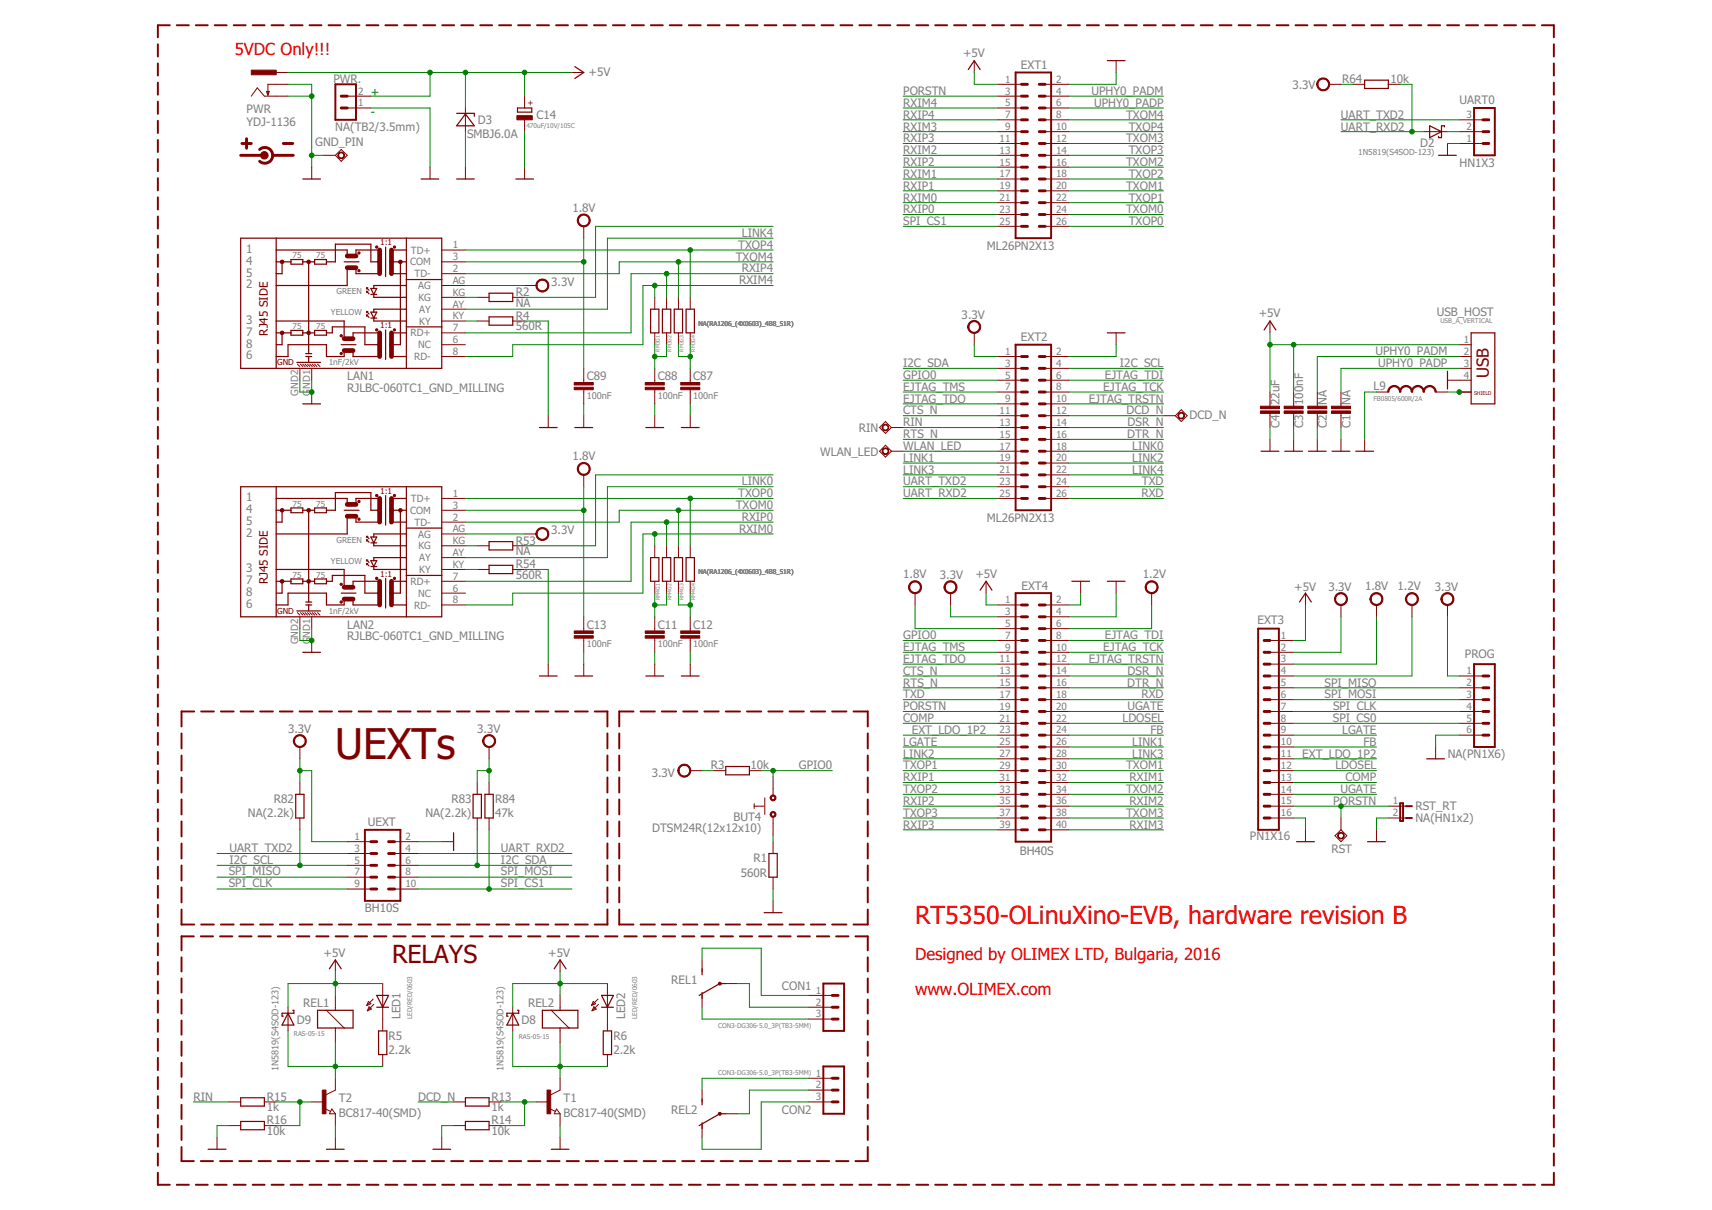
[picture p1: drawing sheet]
<svg xmlns="http://www.w3.org/2000/svg" width="297mm" height="210mm" viewBox="0 0 297 210" stroke-linecap="round" stroke-linejoin="round" font-family="sans-serif">
<defs><g id="words">
<text font-size="7.4" fill="#800000" x="58.2" y="131.6">UEXTs</text>
<text font-size="4.3" fill="#f00" x="158.8" y="160.4">RT5350-OLinuXino-EVB, hardware revision B</text>
<text font-size="4.3" fill="#800000" x="68" y="167">RELAYS</text>
<g font-size="2.9" fill="#f00">
<text x="40.7" y="9.5">5VDC Only!!!</text>
<text x="158.8" y="166.5">Designed by OLIMEX LTD, Bulgaria, 2016</text>
<text x="158.8" y="172.7">www.OLIMEX.com</text>
</g>
<text font-size="2.9" fill="#800000" x="258.3" y="65.5" transform="rotate(-90 258.3 65.5)">USB</text>
<g font-size="2" fill="#808080">
<text x="167.1" y="9.9">+5V</text>
<text x="177.1" y="12">EXT1</text>
<text x="57.8" y="14.4">PWR.</text>
<text x="102.1" y="13.2">+5V</text>
<text x="156.7" y="16.5">PORSTN</text>
<text x="189.4" y="16.5">UPHY0_PADM</text>
<text x="224.2" y="15.4">3.3V</text>
<text x="232.9" y="14.4">R64</text>
<text x="241.3" y="14.4">10k</text>
<text x="42.8" y="21.8">YDJ-1136</text>
<text x="42.8" y="19.6">PWR</text>
<text x="58.2" y="22.6">NA(TB2/3.5mm)</text>
<text x="82.9" y="21.5">D3</text>
<text x="93.1" y="20.6">C14</text>
<text x="156.7" y="20.6">RXIP4</text>
<text x="156.7" y="18.5">RXIM4</text>
<text x="156.7" y="22.6">RXIM3</text>
<text x="189.8" y="18.5">UPHY0_PADP</text>
<text x="195.4" y="20.6">TXOM4</text>
<text x="195.8" y="22.6">TXOP4</text>
<text x="232.7" y="22.6">UART_RXD2</text>
<text x="232.7" y="20.6">UART_TXD2</text>
<text x="253.2" y="18.1">UART0</text>
<text x="54.7" y="25.3">GND_PIN</text>
<text x="81" y="24">SMBJ6.0A</text>
<text x="156.7" y="24.7">RXIP3</text>
<text x="156.7" y="28.8">RXIP2</text>
<text x="156.7" y="26.7">RXIM2</text>
<text x="195.4" y="24.7">TXOM3</text>
<text x="195.4" y="28.8">TXOM2</text>
<text x="195.8" y="26.7">TXOP3</text>
<text x="246.4" y="25.5">D2</text>
<text x="253.2" y="29">HN1X3</text>
<text x="156.7" y="35">RXIM0</text>
<text x="156.7" y="30.9">RXIM1</text>
<text x="156.7" y="32.9">RXIP1</text>
<text x="195.4" y="32.9">TXOM1</text>
<text x="195.8" y="30.9">TXOP2</text>
<text x="195.8" y="35">TXOP1</text>
<text x="99.3" y="36.7">1.8V</text>
<text x="128.7" y="41.1">LINK4</text>
<text x="156.7" y="37">RXIP0</text>
<text x="156.7" y="39.1">SPI_CS1</text>
<text x="195.4" y="37">TXOM0</text>
<text x="195.8" y="39.1">TXOP0</text>
<text x="42.7" y="43.9">1</text>
<text x="42.7" y="45.9">4</text>
<text x="42.7" y="48">5</text>
<text x="127.7" y="45.2">TXOM4</text>
<text x="128.1" y="43.2">TXOP4</text>
<text x="128.7" y="47.3">RXIP4</text>
<text x="171.2" y="43.4">ML26PN2X13</text>
<text x="42.7" y="50">2</text>
<text x="89.5" y="53.2">NA</text>
<text x="89.5" y="51.4">R2</text>
<text x="95.6" y="49.5">3.3V</text>
<text x="128.2" y="49.3">RXIM4</text>
<text x="42.7" y="56.2">3</text>
<text x="42.7" y="58.3">7</text>
<text x="89.5" y="57.3">560R</text>
<text x="89.5" y="55.5">R4</text>
<text x="166.9" y="55.3">3.3V</text>
<text x="177.1" y="59.2">EXT2</text>
<text x="218.4" y="55.1">+5V</text>
<text x="249.3" y="54.9">USB_HOST</text>
<text x="42.7" y="60.3">8</text>
<text x="42.7" y="62.4">6</text>
<text x="60.2" y="65.9">LAN1</text>
<text x="101.8" y="65.9">C89</text>
<text x="114.1" y="65.9">C88</text>
<text x="120.3" y="65.9">C87</text>
<text x="156.7" y="63.7">I2C_SDA</text>
<text x="156.7" y="65.7">GPIO0</text>
<text x="191.7" y="65.7">EJTAG_TDI</text>
<text x="194.3" y="63.7">I2C_SCL</text>
<text x="238.6" y="61.6">UPHY0_PADM</text>
<text x="239.1" y="63.7">UPHY0_PADP</text>
<text x="60.2" y="68">RJLBC-060TC1_GND_MILLING</text>
<text x="156.7" y="67.8">EJTAG_TMS</text>
<text x="156.7" y="69.8">EJTAG_TDO</text>
<text x="156.7" y="71.9">CTS_N</text>
<text x="188.9" y="69.8">EJTAG_TRSTN</text>
<text x="191.4" y="67.8">EJTAG_TCK</text>
<text x="195.4" y="71.9">DCD_N</text>
<text x="222" y="70.3" transform="rotate(-90 222 70.3)">22uF</text>
<text x="226.1" y="70.3" transform="rotate(-90 226.1 70.3)">100nF</text>
<text x="230.2" y="70.3" transform="rotate(-90 230.2 70.3)">NA</text>
<text x="234.3" y="70.3" transform="rotate(-90 234.3 70.3)">NA</text>
<text x="238.3" y="67.7">L9</text>
<text x="149" y="75">RIN</text>
<text x="156.7" y="76">RTS_N</text>
<text x="156.7" y="74">RIN</text>
<text x="195.6" y="76">DTR_N</text>
<text x="195.6" y="74">DSR_N</text>
<text x="206.4" y="72.7">DCD_N</text>
<text x="222" y="74.2" transform="rotate(-90 222 74.2)">C4</text>
<text x="226.1" y="74.2" transform="rotate(-90 226.1 74.2)">C3</text>
<text x="230.2" y="74.2" transform="rotate(-90 230.2 74.2)">C2</text>
<text x="234.3" y="74.2" transform="rotate(-90 234.3 74.2)">C1</text>
<text x="99.3" y="79.8">1.8V</text>
<text x="142.3" y="79.1">WLAN_LED</text>
<text x="156.7" y="82.2">LINK3</text>
<text x="156.7" y="80.1">LINK1</text>
<text x="156.7" y="78.1">WLAN_LED</text>
<text x="196.5" y="82.2">LINK4</text>
<text x="196.5" y="80.1">LINK2</text>
<text x="196.5" y="78.1">LINK0</text>
<text x="42.7" y="87">1</text>
<text x="42.7" y="89">4</text>
<text x="127.7" y="88.3">TXOM0</text>
<text x="128.1" y="86.3">TXOP0</text>
<text x="128.7" y="84.2">LINK0</text>
<text x="156.7" y="86.3">UART_RXD2</text>
<text x="156.7" y="84.2">UART_TXD2</text>
<text x="198" y="86.3">RXD</text>
<text x="198.1" y="84.2">TXD</text>
<text x="42.7" y="91.1">5</text>
<text x="42.7" y="93.1">2</text>
<text x="89.5" y="94.5">R53</text>
<text x="95.6" y="92.6">3.3V</text>
<text x="128.2" y="92.4">RXIM0</text>
<text x="128.7" y="90.4">RXIP0</text>
<text x="171.2" y="90.6">ML26PN2X13</text>
<text x="42.7" y="99.3">3</text>
<text x="42.7" y="101.4">7</text>
<text x="89.5" y="96.3">NA</text>
<text x="89.5" y="100.4">560R</text>
<text x="89.5" y="98.6">R54</text>
<text x="156.7" y="100.3">1.8V</text>
<text x="163.1" y="100.4">3.3V</text>
<text x="169.2" y="100.2">+5V</text>
<text x="198.3" y="100.3">1.2V</text>
<text x="42.7" y="103.4">8</text>
<text x="42.7" y="105.5">6</text>
<text x="177.2" y="102.4">EXT4</text>
<text x="224.6" y="102.5">+5V</text>
<text x="230.5" y="102.5">3.3V</text>
<text x="236.9" y="102.4">1.8V</text>
<text x="242.5" y="102.4">1.2V</text>
<text x="249" y="102.5">3.3V</text>
<text x="60.2" y="111.1">RJLBC-060TC1_GND_MILLING</text>
<text x="60.2" y="109.1">LAN2</text>
<text x="101.8" y="109.1">C13</text>
<text x="114.1" y="109.1">C11</text>
<text x="120.3" y="109.1">C12</text>
<text x="156.7" y="113">EJTAG_TMS</text>
<text x="156.7" y="110.9">GPIO0</text>
<text x="191.4" y="113">EJTAG_TCK</text>
<text x="191.7" y="110.9">EJTAG_TDI</text>
<text x="218.2" y="108.2">EXT3</text>
<text x="156.7" y="115">EJTAG_TDO</text>
<text x="156.7" y="119.1">RTS_N</text>
<text x="156.7" y="117.1">CTS_N</text>
<text x="188.9" y="115">EJTAG_TRSTN</text>
<text x="195.6" y="119.1">DTR_N</text>
<text x="195.6" y="117.1">DSR_N</text>
<text x="229.8" y="119.1">SPI_MISO</text>
<text x="254.2" y="114.2">PROG</text>
<text x="156.7" y="121.2">TXD</text>
<text x="156.7" y="123.2">PORSTN</text>
<text x="156.7" y="125.3">COMP</text>
<text x="194.8" y="125.3">LDOSEL</text>
<text x="195.6" y="123.2">UGATE</text>
<text x="198" y="121.2">RXD</text>
<text x="229.8" y="121.2">SPI_MOSI</text>
<text x="231.3" y="125.3">SPI_CS0</text>
<text x="231.3" y="123.2">SPI_CLK</text>
<text x="50" y="127.2">3.3V</text>
<text x="82.8" y="127.2">3.3V</text>
<text x="156.7" y="131.4">LINK2</text>
<text x="156.7" y="129.4">LGATE</text>
<text x="158.2" y="127.3">EXT_LDO_1P2</text>
<text x="196.5" y="131.4">LINK3</text>
<text x="196.5" y="129.4">LINK1</text>
<text x="199.6" y="127.3">FB</text>
<text x="225.9" y="131.4">EXT_LDO_1P2</text>
<text x="232.9" y="127.3">LGATE</text>
<text x="236.6" y="129.4">FB</text>
<text x="251.2" y="131.4">NA(PN1X6)</text>
<text x="113.1" y="134.8">3.3V</text>
<text x="123.3" y="133.5">R3</text>
<text x="130.2" y="133.5">10k</text>
<text x="138.6" y="133.5">GPIO0</text>
<text x="156.7" y="137.6">TXOP2</text>
<text x="156.7" y="135.5">RXIP1</text>
<text x="156.7" y="133.5">TXOP1</text>
<text x="195.4" y="137.6">TXOM2</text>
<text x="195.4" y="133.5">TXOM1</text>
<text x="196" y="135.5">RXIM1</text>
<text x="231.7" y="133.5">LDOSEL</text>
<text x="232.6" y="137.6">UGATE</text>
<text x="233.5" y="135.5">COMP</text>
<text x="43" y="141.8">NA(2.2k)</text>
<text x="47.5" y="139.3">R82</text>
<text x="63.8" y="143.3">UEXT</text>
<text x="73.8" y="141.8">NA(2.2k)</text>
<text x="78.3" y="139.3">R83</text>
<text x="85.9" y="141.8">47k</text>
<text x="85.9" y="139.3">R84</text>
<text x="127.3" y="142.4">BUT4</text>
<text x="156.7" y="143.7">RXIP3</text>
<text x="156.7" y="141.7">TXOP3</text>
<text x="156.7" y="139.6">RXIP2</text>
<text x="195.4" y="141.7">TXOM3</text>
<text x="196" y="143.7">RXIM3</text>
<text x="196" y="139.6">RXIM2</text>
<text x="231.3" y="139.6">PORSTN</text>
<text x="245.6" y="142.6">NA(HN1x2)</text>
<text x="245.6" y="140.5">RST_RT</text>
<text x="39.8" y="149.8">I2C_SCL</text>
<text x="39.8" y="147.7">UART_TXD2</text>
<text x="86.9" y="149.8">I2C_SDA</text>
<text x="86.9" y="147.7">UART_RXD2</text>
<text x="113.2" y="144.4">DTSM24R(12x12x10)</text>
<text x="130.7" y="149.6">R1</text>
<text x="176.9" y="148.3">BH40S</text>
<text x="216.9" y="145.8">PN1X16</text>
<text x="231" y="148.1">RST</text>
<text x="39.7" y="151.9">SPI_MISO</text>
<text x="39.7" y="153.9">SPI_CLK</text>
<text x="86.9" y="153.9">SPI_CS1</text>
<text x="86.9" y="151.9">SPI_MOSI</text>
<text x="128.5" y="152.1">560R</text>
<text x="63.3" y="158.2">BH10S</text>
<text x="56.1" y="166">+5V</text>
<text x="95.1" y="166">+5V</text>
<text x="116.5" y="170.6">REL1</text>
<text x="135.7" y="171.7">CON1</text>
<text x="51.5" y="177.7">D9</text>
<text x="52.6" y="174.7">REL1</text>
<text x="69.5" y="176.8" transform="rotate(-90 69.5 176.8)">LED1</text>
<text x="90.5" y="177.7">D8</text>
<text x="91.6" y="174.7">REL2</text>
<text x="108.5" y="176.8" transform="rotate(-90 108.5 176.8)">LED2</text>
<text x="67.4" y="182.8">2.2k</text>
<text x="67.4" y="180.4">R5</text>
<text x="106.4" y="182.8">2.2k</text>
<text x="106.4" y="180.4">R6</text>
<text x="33.5" y="191">RIN</text>
<text x="46.3" y="191">R15</text>
<text x="58.8" y="191.2">T2</text>
<text x="72.5" y="191">DCD_N</text>
<text x="85.3" y="191">R13</text>
<text x="97.8" y="191.2">T1</text>
<text x="46.3" y="192.8">1k</text>
<text x="46.3" y="196.9">10k</text>
<text x="46.3" y="195.1">R16</text>
<text x="58.8" y="193.8">BC817-40(SMD)</text>
<text x="85.3" y="192.8">1k</text>
<text x="85.3" y="196.9">10k</text>
<text x="85.3" y="195.1">R14</text>
<text x="97.8" y="193.8">BC817-40(SMD)</text>
<text x="116.5" y="193.2">REL2</text>
<text x="135.7" y="193.2">CON2</text>
</g>
<g font-size="2" fill="#008000">
<text x="64.3" y="16.7">+</text>
<text x="64.3" y="20.2">-</text>
</g>
<g font-size="2" fill="#800000">
<text x="46.5" y="58.3" transform="rotate(-90 46.5 58.3)">RJ45 SIDE</text>
<text x="46.5" y="101.4" transform="rotate(-90 46.5 101.4)">RJ45 SIDE</text>
</g>
<g font-size="1.7" fill="#808080">
<text x="62.1" y="16.4">2</text>
<text x="174.4" y="14.3">1</text>
<text x="174.4" y="16.4">3</text>
<text x="183.2" y="14.3">2</text>
<text x="183.2" y="16.4">4</text>
<text x="62.1" y="18.5">1</text>
<text x="174.4" y="18.5">5</text>
<text x="174.4" y="20.5">7</text>
<text x="174.4" y="22.6">9</text>
<text x="183.2" y="18.5">6</text>
<text x="183.2" y="20.5">8</text>
<text x="183.2" y="22.6">10</text>
<text x="254.5" y="22.6">2</text>
<text x="254.5" y="20.5">3</text>
<text x="173.4" y="24.6">11</text>
<text x="173.4" y="26.7">13</text>
<text x="173.4" y="28.7">15</text>
<text x="183.2" y="24.6">12</text>
<text x="183.2" y="26.7">14</text>
<text x="183.2" y="28.7">16</text>
<text x="254.5" y="24.6">1</text>
<text x="173.4" y="30.8">17</text>
<text x="173.4" y="32.8">19</text>
<text x="173.4" y="34.9">21</text>
<text x="183.2" y="30.8">18</text>
<text x="183.2" y="32.8">20</text>
<text x="183.2" y="34.9">22</text>
<text x="173.4" y="36.9">23</text>
<text x="173.4" y="39">25</text>
<text x="183.2" y="36.9">24</text>
<text x="183.2" y="39">26</text>
<text x="71.2" y="46">COM</text>
<text x="71.3" y="44">TD+</text>
<text x="78.5" y="43.1">1</text>
<text x="78.5" y="47.2">2</text>
<text x="78.5" y="45.1">3</text>
<text x="71.9" y="48.1">TD-</text>
<text x="72.6" y="50.1">AG</text>
<text x="72.6" y="52.2">KG</text>
<text x="78.5" y="49.2">AG</text>
<text x="78.5" y="51.3">KG</text>
<text x="78.5" y="53.3">AY</text>
<text x="71.2" y="58.4">RD+</text>
<text x="72.7" y="54.3">AY</text>
<text x="72.8" y="56.3">KY</text>
<text x="78.5" y="57.5">7</text>
<text x="78.5" y="55.4">KY</text>
<text x="78.5" y="59.5">6</text>
<text x="254" y="59.5">1</text>
<text x="71.9" y="62.5">RD-</text>
<text x="72.6" y="60.4">NC</text>
<text x="78.5" y="61.6">8</text>
<text x="174.4" y="61.6">1</text>
<text x="174.4" y="63.6">3</text>
<text x="174.4" y="65.7">5</text>
<text x="183.2" y="61.6">2</text>
<text x="183.2" y="63.6">4</text>
<text x="183.2" y="65.7">6</text>
<text x="254" y="61.6">2</text>
<text x="254" y="63.6">3</text>
<text x="254" y="65.7">4</text>
<text x="51.7" y="68.7" transform="rotate(-90 51.7 68.7)">GND2</text>
<text x="53.8" y="68.7" transform="rotate(-90 53.8 68.7)">G</text>
<text x="53.8" y="67.5" transform="rotate(-90 53.8 67.5)">ND1</text>
<text x="173.4" y="71.8">11</text>
<text x="174.4" y="67.7">7</text>
<text x="174.4" y="69.8">9</text>
<text x="183.2" y="67.7">8</text>
<text x="183.2" y="69.8">10</text>
<text x="183.2" y="71.8">12</text>
<text x="173.4" y="73.9">13</text>
<text x="173.4" y="75.9">15</text>
<text x="173.4" y="78">17</text>
<text x="183.2" y="73.9">14</text>
<text x="183.2" y="75.9">16</text>
<text x="183.2" y="78">18</text>
<text x="173.4" y="80">19</text>
<text x="173.4" y="82.1">21</text>
<text x="183.2" y="80">20</text>
<text x="183.2" y="82.1">22</text>
<text x="71.2" y="89.1">COM</text>
<text x="71.3" y="87.1">TD+</text>
<text x="78.5" y="86.2">1</text>
<text x="78.5" y="88.2">3</text>
<text x="173.4" y="84.1">23</text>
<text x="173.4" y="86.2">25</text>
<text x="183.2" y="84.1">24</text>
<text x="183.2" y="86.2">26</text>
<text x="71.9" y="91.2">TD-</text>
<text x="72.6" y="93.2">AG</text>
<text x="72.6" y="95.3">KG</text>
<text x="78.5" y="90.3">2</text>
<text x="78.5" y="92.3">AG</text>
<text x="78.5" y="94.4">KG</text>
<text x="71.2" y="101.5">RD+</text>
<text x="72.7" y="97.4">AY</text>
<text x="72.8" y="99.4">KY</text>
<text x="78.5" y="100.6">7</text>
<text x="78.5" y="96.5">AY</text>
<text x="78.5" y="98.5">KY</text>
<text x="71.9" y="105.6">RD-</text>
<text x="72.6" y="103.5">NC</text>
<text x="78.5" y="104.7">8</text>
<text x="78.5" y="102.6">6</text>
<text x="174.4" y="104.7">1</text>
<text x="174.4" y="106.7">3</text>
<text x="183.2" y="104.7">2</text>
<text x="183.2" y="106.7">4</text>
<text x="51.7" y="111.8" transform="rotate(-90 51.7 111.8)">GND2</text>
<text x="53.8" y="111.8" transform="rotate(-90 53.8 111.8)">G</text>
<text x="53.8" y="110.6" transform="rotate(-90 53.8 110.6)">ND1</text>
<text x="174.4" y="108.8">5</text>
<text x="174.4" y="110.8">7</text>
<text x="174.4" y="112.9">9</text>
<text x="183.2" y="108.8">6</text>
<text x="183.2" y="110.8">8</text>
<text x="183.2" y="112.9">10</text>
<text x="222.2" y="110.8">1</text>
<text x="222.2" y="112.9">2</text>
<text x="173.4" y="114.9">11</text>
<text x="173.4" y="117">13</text>
<text x="173.4" y="119">15</text>
<text x="183.2" y="114.9">12</text>
<text x="183.2" y="117">14</text>
<text x="183.2" y="119">16</text>
<text x="222.2" y="114.9">3</text>
<text x="222.2" y="117">4</text>
<text x="222.2" y="119">5</text>
<text x="254.5" y="117">1</text>
<text x="254.5" y="119">2</text>
<text x="173.4" y="121.1">17</text>
<text x="173.4" y="123.1">19</text>
<text x="173.4" y="125.2">21</text>
<text x="183.2" y="121.1">18</text>
<text x="183.2" y="123.1">20</text>
<text x="183.2" y="125.2">22</text>
<text x="222.2" y="121.1">6</text>
<text x="222.2" y="123.1">7</text>
<text x="222.2" y="125.2">8</text>
<text x="254.5" y="121.1">3</text>
<text x="254.5" y="123.1">4</text>
<text x="254.5" y="125.2">5</text>
<text x="173.4" y="127.2">23</text>
<text x="173.4" y="129.3">25</text>
<text x="173.4" y="131.3">27</text>
<text x="183.2" y="127.2">24</text>
<text x="183.2" y="129.3">26</text>
<text x="183.2" y="131.3">28</text>
<text x="222.2" y="127.2">9</text>
<text x="222.2" y="129.3">10</text>
<text x="222.2" y="131.3">11</text>
<text x="254.5" y="127.2">6</text>
<text x="173.4" y="133.4">29</text>
<text x="173.4" y="135.5">31</text>
<text x="173.4" y="137.5">33</text>
<text x="183.2" y="133.4">30</text>
<text x="183.2" y="135.5">32</text>
<text x="183.2" y="137.5">34</text>
<text x="222.2" y="133.4">12</text>
<text x="222.2" y="135.5">13</text>
<text x="222.2" y="137.5">14</text>
<text x="173.4" y="139.6">35</text>
<text x="173.4" y="141.6">37</text>
<text x="173.4" y="143.7">39</text>
<text x="183.2" y="139.6">36</text>
<text x="183.2" y="141.6">38</text>
<text x="183.2" y="143.7">40</text>
<text x="222.2" y="139.6">15</text>
<text x="222.2" y="141.6">16</text>
<text x="241.7" y="139.6">1</text>
<text x="241.7" y="141.6">2</text>
<text x="61.5" y="145.7">1</text>
<text x="61.5" y="147.8">3</text>
<text x="61.5" y="149.8">5</text>
<text x="70.3" y="145.7">2</text>
<text x="70.3" y="147.8">4</text>
<text x="70.3" y="149.8">6</text>
<text x="61.5" y="151.9">7</text>
<text x="61.5" y="153.9">9</text>
<text x="70.3" y="151.9">8</text>
<text x="70.3" y="153.9">10</text>
<text x="141.6" y="172.4">1</text>
<text x="141.6" y="174.5">2</text>
<text x="141.6" y="176.5">3</text>
<text x="141.6" y="186.8">1</text>
<text x="141.6" y="188.8">2</text>
<text x="141.6" y="190.9">3</text>
</g>
<g font-size="1.6" fill="#808080">
<text x="101.8" y="69.1">100nF</text>
<text x="114.1" y="69.1">100nF</text>
<text x="120.3" y="69.1">100nF</text>
<text x="101.8" y="112.3">100nF</text>
<text x="114.1" y="112.3">100nF</text>
<text x="120.3" y="112.3">100nF</text>
<text x="48.3" y="185.8" transform="rotate(-90 48.3 185.8)">1N5819(S4SOD-123)</text>
<text x="87.3" y="185.8" transform="rotate(-90 87.3 185.8)">1N5819(S4SOD-123)</text>
</g>
<g font-size="1.4" fill="#800000">
<text x="92.5" y="18.4" transform="rotate(-90 92.5 18.4)">+</text>
<text x="66" y="42.6">1:1</text>
<text x="66" y="56.9">1:1</text>
<text x="48.1" y="63.4">GND</text>
<text x="66" y="85.7">1:1</text>
<text x="66" y="100">1:1</text>
<text x="48.1" y="106.5">GND</text>
</g>
<g font-size="1.4" fill="#808080">
<text x="235.6" y="27">1N5819(S4SOD-123)</text>
<text x="50.8" y="44.8">75</text>
<text x="54.9" y="44.8">75</text>
<text x="58.4" y="51.1">GREEN</text>
<text x="50.8" y="57.1">75</text>
<text x="54.9" y="57.1">75</text>
<text x="57.4" y="54.7">YELLOW</text>
<text x="57" y="63.4">1nF/2kV</text>
<text x="50.8" y="87.9">75</text>
<text x="54.9" y="87.9">75</text>
<text x="58.4" y="94.2">GREEN</text>
<text x="50.8" y="100.2">75</text>
<text x="54.9" y="100.2">75</text>
<text x="57.4" y="97.8">YELLOW</text>
<text x="57" y="106.5">1nF/2kV</text>
</g>
<g font-size="1.1" fill="#808080">
<text x="91.3" y="22.2">470uF/10V/105C</text>
<text x="121.2" y="56.5">NA(RA1206_(4X0603)_4B8_51R)</text>
<text x="249.9" y="56.1">USB_A_VERTICAL</text>
<text x="238.3" y="69.5">FB0805/600R/2A</text>
<text x="121.2" y="99.6">NA(RA1206_(4X0603)_4B8_51R)</text>
<text x="51" y="179.7">RAS-05-15</text>
<text x="71.5" y="176.8" transform="rotate(-90 71.5 176.8)">LED/RED/0603</text>
<text x="110.5" y="176.8" transform="rotate(-90 110.5 176.8)">LED/RED/0603</text>
<text x="124.6" y="178.3">CON3-DG306-5.0_3P(TB3-5MM)</text>
<text x="90" y="180.2">RAS-05-15</text>
<text x="124.6" y="186.5">CON3-DG306-5.0_3P(TB3-5MM)</text>
</g>
<g font-size=".9" fill="#808080">
<text x="114.5" y="61" transform="rotate(-90 114.5 61)">RM3G1</text>
<text x="116.5" y="61" transform="rotate(-90 116.5 61)">RM3G2</text>
<text x="118.6" y="61" transform="rotate(-90 118.6 61)">RM3G3</text>
<text x="120.6" y="61" transform="rotate(-90 120.6 61)">RM3G4</text>
<text x="114.5" y="104.1" transform="rotate(-90 114.5 104.1)">RM4G1</text>
<text x="116.5" y="104.1" transform="rotate(-90 116.5 104.1)">RM4G2</text>
<text x="118.6" y="104.1" transform="rotate(-90 118.6 104.1)">RM4G3</text>
<text x="120.6" y="104.1" transform="rotate(-90 120.6 104.1)">RM4G4</text>
</g>
<text font-size=".9" fill="#800000" x="255.8" y="68.5">SHIELD</text>
</g></defs>
<g fill="none" stroke="#800000" stroke-width=".51">
<path d="M59.2 18.7h1M59.2 16.7h1M177.2 18.7h1.1M177.2 16.7h1.1M177.2 14.6h1.1M180.3 18.7h1M180.3 16.7h1M180.3 14.6h1M41.8 26.9h4.1M42 24.9h1.6M42.8 24.1v1.6M45 25.9a1.37 1.37 0 0 1 1.9 .1 1.37 1.37 0 0 1 0 1.9 1.37 1.37 0 0 1-1.9 .1"/>
<path d="M47.3 26.9h3.6M49.1 24.9h1.7M177.2 26.9h1.1M177.2 24.9h1.1M177.2 22.8h1.1M177.2 20.8h1.1M177.2 29h1.1M177.2 31.1h1.1M177.2 33.1h1.1M177.2 35.2h1.1M177.2 37.2h1.1M177.2 39.3h1.1"/>
<path d="M180.3 26.9h1M180.3 24.9h1M180.3 22.8h1M180.3 20.8h1M180.3 29h1M180.3 31.1h1M180.3 33.1h1M180.3 35.2h1M180.3 37.2h1M180.3 39.3h1M257.3 24.9h1M257.3 22.8h1"/>
<path d="M257.3 20.8h1M177.2 70.1h1.1M177.2 68h1.1M177.2 66h1.1M177.2 63.9h1.1M177.2 61.8h1.1M177.2 72.1h1.1M177.2 74.2h1.1M177.2 76.2h1.1M177.2 78.3h1.1M180.3 70.1h1M180.3 68h1"/>
<path d="M180.3 66h1M180.3 63.9h1M180.3 61.8h1M180.3 72.1h1M180.3 74.2h1M180.3 76.2h1M180.3 78.3h1M177.2 80.3h1.1M177.2 82.4h1.1M177.2 84.4h1.1M177.2 86.5h1.1M180.3 80.3h1"/>
<path d="M180.3 82.4h1M180.3 84.4h1M180.3 86.5h1M177.2 115.2h1.1M177.2 113.2h1.1M177.2 111.1h1.1M177.2 119.3h1.1M177.2 117.3h1.1M177.2 109.1h1.1M177.2 107h1.1M177.2 104.9h1.1M180.3 115.2h1"/>
<path d="M180.3 113.2h1M180.3 111.1h1M180.3 119.3h1M180.3 117.3h1M180.3 109.1h1M180.3 107h1M180.3 104.9h1M219.3 115.2h1M219.3 113.2h1M219.3 111.1h1M219.3 119.3h1M219.3 117.3h1"/>
<path d="M257.3 119.3h1M257.3 117.3h1M177.2 121.4h1.1M177.2 123.4h1.1M177.2 125.5h1.1M177.2 127.5h1.1M177.2 129.6h1.1M177.2 135.7h1.1M177.2 133.7h1.1M177.2 131.6h1.1M177.2 139.8h1.1M177.2 137.8h1.1"/>
<path d="M180.3 121.4h1M180.3 123.4h1M180.3 125.5h1M180.3 127.5h1M180.3 129.6h1M180.3 135.7h1M180.3 133.7h1M180.3 131.6h1M180.3 139.8h1M180.3 137.8h1M219.3 121.4h1M219.3 123.4h1"/>
<path d="M219.3 125.5h1M219.3 127.5h1M219.3 129.6h1M219.3 135.7h1M219.3 133.7h1M219.3 131.6h1M219.3 139.8h1M219.3 137.8h1M257.3 121.4h1M257.3 123.4h1M257.3 125.5h1M257.3 127.5h1"/>
<path d="M64.3 154.2h1.1M64.3 152.2h1.1M64.3 150.1h1.1M64.3 148.1h1.1M64.3 146h1.1M67.4 154.2h1.1M67.4 152.2h1.1M67.4 150.1h1.1M67.4 148.1h1.1M67.4 146h1.1M177.2 141.9h1.1M177.2 144h1.1"/>
<path d="M180.3 141.9h1M180.3 144h1M219.3 141.9h1M144.4 176.8h1M144.4 174.7h1M144.4 172.7h1M144.4 191.2h1M144.4 189.1h1M144.4 187h1"/>
</g>
<g fill="none" stroke="#800000" stroke-width=".34">
<path d="M27.4 7.7v2.1M27.4 11v2.1M27.4 14.3v2.1M27.4 17.6v2.1M29.5 4.4h-2.1v2.1M30.7 4.4h2.1M34 4.4h2M37.3 4.4h2M40.6 4.4h2M43.8 4.4h2.1M47.1 4.4h2.1M50.4 4.4h2.1"/>
<path d="M53.7 4.4h2.1M57 4.4h2.1M58.2 14.6h3.6v6.2h-3.6zM60.3 4.4h2.1M63.6 4.4h2.1M66.9 4.4h2M70.1 4.4h2.1M73.4 4.4h2.1M76.7 4.4h2.1M80 4.4h2.1M83.3 4.4h2.1M86.6 4.4h2.1"/>
<path d="M89.9 4.4h2.1M93.2 4.4h2M96.5 4.4h2.1M99.8 4.4h2M103.1 4.4h2M106.3 4.4h2.1M109.6 4.4h2.1M112.9 4.4h2.1M116.2 4.4h2.1M119.5 4.4h2.1M122.8 4.4h2.1M126.1 4.4h2.1"/>
<path d="M129.4 4.4h2M132.7 4.4h2M136 4.4h2M139.2 4.4h2.1M142.5 4.4h2.1M145.8 4.4h2.1M149.1 4.4h2.1M152.4 4.4h2.1M155.7 4.4h2.1M159 4.4h2.1M162.3 4.4h2M165.5 4.4h2.1"/>
<path d="M168.8 4.4h2.1M172.1 4.4h2.1M175.4 4.4h2.1M176.2 12.6h6.2v28.7h-6.2zM178.7 4.4h2.1M182 4.4h2.1M185.3 4.4h2.1M188.6 4.4h2.1M191.9 4.4h2.1M195.2 4.4h2M198.5 4.4h2M201.7 4.4h2.1"/>
<path d="M205 4.4h2.1M208.3 4.4h2.1M211.6 4.4h2.1M214.9 4.4h2.1M218.2 4.4h2.1M221.5 4.4h2.1M224.8 4.4h2M228 4.4h2.1M231.4 4.4h2M234.6 4.4h2.1M237.9 4.4h2.1M241.2 4.4h2.1"/>
<path d="M244.5 4.4h2.1M247.8 4.4h2.1M251.1 4.4h2.1M254.4 4.4h2.1M255.8 18.7h3.6v8.2h-3.6zM257.7 4.4h2M261 4.4h2M264.2 4.4h2.1M267.5 4.4h2.1v2.1M269.6 7.7v2.1M269.6 11v2.1M269.6 14.3v2.1"/>
<path d="M269.6 17.6v2.1M27.4 21v2.1M27.4 24.3v2.1M27.4 27.6v2.1M27.4 30.9v2.1M27.4 34.2v2.1M27.4 37.5v2.1M269.6 21v2.1M269.6 24.3v2.1M269.6 27.6v2.1M269.6 30.9v2.1M269.6 34.2v2.1"/>
<path d="M269.6 37.5v2.1M27.4 40.9v2.1M27.4 44.2v2.1M27.4 47.5v2.1M27.4 50.8v2.1M27.4 54.1v2.1M27.4 57.4v2.2M176.2 59.8h6.2v28.7h-6.2zM269.6 40.9v2.1M269.6 44.2v2.1M269.6 47.5v2.1M269.6 50.8v2.1"/>
<path d="M269.6 54.1v2.1M269.6 57.4v2.2M27.4 60.8v2.1M27.4 64.1v2.1M27.4 67.4v2.1M27.4 70.7v2.1M27.4 74v2.1M27.4 77.4v2.1M269.6 60.8v2.1M269.6 64.1v2.1M269.6 67.4v2.1M269.6 70.7v2.1"/>
<path d="M269.6 74v2.1M269.6 77.4v2.1M27.4 80.7v2.1M27.4 84v2.1M27.4 87.3v2.1M27.4 90.6v2.1M27.4 93.9v2.2M27.4 97.3v2.1M269.6 80.7v2.1M269.6 84v2.1M269.6 87.3v2.1M269.6 90.6v2.1"/>
<path d="M269.6 93.9v2.2M269.6 97.3v2.1M27.4 100.6v2.1M27.4 103.9v2.1M27.4 107.2v2.1M27.4 110.5v2.1M27.4 113.9v2.1M27.4 117.2v2.1M176.2 102.9h6.2v43.1h-6.2zM218.3 109.1h3.6v34.9h-3.6zM255.8 115.2h3.6v14.4h-3.6zM269.6 100.6v2.1"/>
<path d="M269.6 103.9v2.1M269.6 107.2v2.1M269.6 110.5v2.1M269.6 113.9v2.1M269.6 117.2v2.1M27.4 120.5v2.1M27.4 123.8v2.1M27.4 127.1v2.1M27.4 130.4v2.1M27.4 133.8v2.1M27.4 137.1v2.1M31.5 127.2v2.6"/>
<path d="M31.5 131.1v2.6M31.5 134.9v2.6M31.5 138.7v2.6M33.7 123.4h-2.2v2.6M34.9 123.4h2.2M38.3 123.4h2.2M41.7 123.4h2.2M45.1 123.4h2.2M48.6 123.4h2.2M52 123.4h2.2M55.4 123.4h2.2M58.8 123.4h2.2"/>
<path d="M62.2 123.4h2.2M65.6 123.4h2.2M69 123.4h2.2M72.5 123.4h2.2M75.9 123.4h2.2M79.3 123.4h2.2M82.7 123.4h2.2M86.1 123.4h2.2M89.5 123.4h2.2M92.9 123.4h2.2M96.4 123.4h2.2M99.8 123.4h2.2"/>
<path d="M103.2 123.4h2.2v2.6M105.4 127.2v2.6M105.4 131.1v2.6M105.4 134.9v2.6M105.4 138.7v2.6M107.4 127.2v2.6M107.4 131.1v2.6M107.4 134.9v2.6M107.4 138.7v2.6M109.9 123.4h-2.5v2.6M111.1 123.4h2.5M114.8 123.4h2.5"/>
<path d="M118.5 123.4h2.5M122.2 123.4h2.5M125.9 123.4h2.5M129.6 123.4h2.5M133.3 123.4h2.5M137 123.4h2.5M140.7 123.4h2.5M144.4 123.4h2.5M148.1 123.4h2.5v2.6M150.6 127.2v2.6M150.6 131.1v2.6M150.6 134.9v2.6"/>
<path d="M150.6 138.7v2.6M242.9 139.3h.5v3.1h-.5zM243.9 139.8h1.1M269.6 120.5v2.1M269.6 123.8v2.1M269.6 127.1v2.1M269.6 130.4v2.1M269.6 133.8v2.1M269.6 137.1v2.1M27.4 140.4v2.1M27.4 143.7v2.1M27.4 147v2.1"/>
<path d="M27.4 150.3v2.1M27.4 153.7v2.1M27.4 157v2.1M31.5 142.5v2.6M31.5 146.3v2.6M31.5 150.1v2.6M31.5 153.9v2.6M31.5 157.8v2.6h2.2M63.3 144h6.2v12.3h-6.2zM105.4 157.8v2.6h-2.2M105.4 142.5v2.6M105.4 146.3v2.6"/>
<path d="M105.4 150.1v2.6M105.4 153.9v2.6M107.4 157.8v2.6h2.5M107.4 142.5v2.6M107.4 146.3v2.6M107.4 150.1v2.6M107.4 153.9v2.6M150.6 142.5v2.6M150.6 146.3v2.6M150.6 150.1v2.6M150.6 153.9v2.6M150.6 157.8v2.6h-2.5"/>
<path d="M243.9 141.9h1.1M269.6 140.4v2.1M269.6 143.7v2.1M269.6 147v2.1M269.6 150.3v2.1M269.6 153.7v2.1M269.6 157v2.1M27.4 160.3v2.1M27.4 163.6v2.1M27.4 166.9v2.1M27.4 170.2v2.2M27.4 173.6v2.1"/>
<path d="M27.4 176.9v2.1M31.5 166.1v2.4M31.5 169.7v2.5M31.5 173.4v2.4M31.5 177v2.5M33.6 162.4h-2.1v2.5M34.8 162.4h2.2M34.9 160.4h2.2M38.2 162.4h2.1M38.3 160.4h2.2M41.5 162.4h2.1M41.7 160.4h2.2"/>
<path d="M44.9 162.4h2.1M45.1 160.4h2.2M48.2 162.4h2.1M48.6 160.4h2.2M51.5 162.4h2.2M52 160.4h2.2M54.9 162.4h2.1M55.4 160.4h2.2M58.2 162.4h2.1M58.8 160.4h2.2M61.6 162.4h2.1M62.2 160.4h2.2"/>
<path d="M64.9 162.4h2.1M65.6 160.4h2.2M68.2 162.4h2.2M69 160.4h2.2M71.6 162.4h2.1M72.5 160.4h2.2M74.9 162.4h2.1M75.9 160.4h2.2M78.3 162.4h2.1M79.3 160.4h2.2M81.6 162.4h2.1M82.7 160.4h2.2"/>
<path d="M84.9 162.4h2.2M86.1 160.4h2.2M88.3 162.4h2.1M89.5 160.4h2.2M91.6 162.4h2.2M92.9 160.4h2.2M95 162.4h2.1M96.4 160.4h2.2M98.3 162.4h2.1M99.8 160.4h2.2M101.6 162.4h2.2M105 162.4h2.1"/>
<path d="M108.3 162.4h2.2M111.1 160.4h2.5M111.7 162.4h2.1M114.8 160.4h2.5M115 162.4h2.1M118.4 162.4h2.1M118.5 160.4h2.5M121.7 162.4h2.1M122.2 160.4h2.5M125 162.4h2.2M125.9 160.4h2.5M128.4 162.4h2.1"/>
<path d="M129.6 160.4h2.5M131.7 162.4h2.2M133.3 160.4h2.5M135.1 162.4h2.1M137 160.4h2.5M138.4 162.4h2.1M140.7 160.4h2.5M141.7 162.4h2.2M142.9 170.6h3.6v8.2h-3.6zM144.4 160.4h2.5M145.1 162.4h2.1M148.4 162.4h2.2v2.5"/>
<path d="M150.6 166.1v2.4M150.6 169.7v2.5M150.6 173.4v2.4M150.6 177v2.5M269.6 160.3v2.1M269.6 163.6v2.1M269.6 166.9v2.1M269.6 170.2v2.2M269.6 173.6v2.1M269.6 176.9v2.1M27.4 180.2v2.1M27.4 183.5v2.1"/>
<path d="M27.4 186.8v2.1M27.4 190.2v2.1M27.4 193.5v2.1M27.4 196.8v2.1M31.5 180.7v2.5M31.5 184.4v2.4M31.5 188v2.5M31.5 191.7v2.4M31.5 195.3v2.5M31.5 199v2.4h2.1M142.9 185h3.6v8.2h-3.6zM150.6 199v2.4h-2.2"/>
<path d="M150.6 180.7v2.5M150.6 184.4v2.4M150.6 188v2.5M150.6 191.7v2.4M150.6 195.3v2.5M269.6 180.2v2.1M269.6 183.5v2.1M269.6 186.8v2.1M269.6 190.2v2.1M269.6 193.5v2.1M269.6 196.8v2.1M27.4 200.1v2.1"/>
<path d="M27.4 203.4v2.1h2.1M30.7 205.5h2.1M34 205.5h2M34.8 201.4h2.2M37.3 205.5h2M38.2 201.4h2.1M40.6 205.5h2M41.5 201.4h2.1M43.8 205.5h2.1M44.9 201.4h2.1M47.1 205.5h2.1M48.2 201.4h2.1"/>
<path d="M50.4 205.5h2.1M51.5 201.4h2.2M53.7 205.5h2.1M54.9 201.4h2.1M57 205.5h2.1M58.2 201.4h2.1M60.3 205.5h2.1M61.6 201.4h2.1M63.6 205.5h2.1M64.9 201.4h2.1M66.9 205.5h2M68.2 201.4h2.2"/>
<path d="M70.1 205.5h2.1M71.6 201.4h2.1M73.4 205.5h2.1M74.9 201.4h2.1M76.7 205.5h2.1M78.3 201.4h2.1M80 205.5h2.1M81.6 201.4h2.1M83.3 205.5h2.1M84.9 201.4h2.2M86.6 205.5h2.1M88.3 201.4h2.1"/>
<path d="M89.9 205.5h2.1M91.6 201.4h2.2M93.2 205.5h2M95 201.4h2.1M96.5 205.5h2.1M98.3 201.4h2.1M99.8 205.5h2M101.6 201.4h2.2M103.1 205.5h2M105 201.4h2.1M106.3 205.5h2.1M108.3 201.4h2.2"/>
<path d="M109.6 205.5h2.1M111.7 201.4h2.1M112.9 205.5h2.1M115 201.4h2.1M116.2 205.5h2.1M118.4 201.4h2.1M119.5 205.5h2.1M121.7 201.4h2.1M122.8 205.5h2.1M125 201.4h2.2M126.1 205.5h2.1M128.4 201.4h2.1"/>
<path d="M129.4 205.5h2M131.7 201.4h2.2M132.7 205.5h2M135.1 201.4h2.1M136 205.5h2M138.4 201.4h2.1M139.2 205.5h2.1M141.7 201.4h2.2M142.5 205.5h2.1M145.1 201.4h2.1M145.8 205.5h2.1M149.1 205.5h2.1"/>
<path d="M152.4 205.5h2.1M155.7 205.5h2.1M159 205.5h2.1M162.3 205.5h2M165.5 205.5h2.1M168.8 205.5h2.1M172.1 205.5h2.1M175.4 205.5h2.1M178.7 205.5h2.1M182 205.5h2.1M185.3 205.5h2.1M188.6 205.5h2.1"/>
<path d="M191.9 205.5h2.1M195.2 205.5h2M198.5 205.5h2M201.7 205.5h2.1M205 205.5h2.1M208.3 205.5h2.1M211.6 205.5h2.1M214.9 205.5h2.1M218.2 205.5h2.1M221.5 205.5h2.1M224.8 205.5h2M228 205.5h2.1"/>
<path d="M231.4 205.5h2M234.6 205.5h2.1M237.9 205.5h2.1M241.2 205.5h2.1M244.5 205.5h2.1M247.8 205.5h2.1M251.1 205.5h2.1M254.4 205.5h2.1M257.7 205.5h2M261 205.5h2M264.2 205.5h2.1M269.6 203.4v2.1h-2.1"/>
<path d="M269.6 200.1v2.1"/>
</g>
<g fill="#800000" stroke="#800000" stroke-width=".17">
<path d="M45.4 26.4a.66 .66 0 0 1 1.1 .2 .66 .66 0 0 1-.5 1 .66 .66 0 0 1-.8-.7h.5a.17 .17 0 0 1 .2-.1 .17 .17 0 0 1 .1 .3 .17 .17 0 0 1-.3-.1l-.5-.1z" fill-rule="evenodd"/>
<path d="M241 67.3l.5-.3 .4-.1v.2l-.5 .1a.86 .86 0 0 0-.4 .8h-.2v-.1z" fill-rule="evenodd"/>
<path d="M241.9 66.9h.1a1.15 1.15 0 0 1 1 1.1h-.2l-.3-.6-.6-.3z" fill-rule="evenodd"/>
<path d="M243.2 67.1l.7-.2v.2l-.4 .1a.86 .86 0 0 0-.5 .8h-.2v-.1z" fill-rule="evenodd"/>
<path d="M243.9 66.9h.2a1.15 1.15 0 0 1 1 1.1h-.2l-.3-.6-.7-.3z" fill-rule="evenodd"/>
<path d="M245.3 67.1l.7-.2v.2l-.5 .1a.86 .86 0 0 0-.4 .8h-.2v-.1z" fill-rule="evenodd"/>
<path d="M246 66.9h.1a1.15 1.15 0 0 1 1 1.1h-.2l-.2-.6-.7-.3z" fill-rule="evenodd"/>
<path d="M247.4 67.1l.7-.2v.2l-.5 .1a.86 .86 0 0 0-.5 .8h-.2v-.1z" fill-rule="evenodd"/>
<path d="M248.1 66.9h.1a1.15 1.15 0 0 1 1 1.1h-.2l-.3-.6-.6-.3z" fill-rule="evenodd"/>
<path d="M168.3 55.9a1.13 1.13 0 0 1 1.7 .3 1.13 1.13 0 0 1-.7 1.6 1.13 1.13 0 0 1-1.4-1.1h.2a.92 .92 0 0 1 1.3-.8 .92 .92 0 0 1 .2 1.5 .92 .92 0 0 1-1.5-.4v-.3h-.2v-.3z" fill-rule="evenodd"/>
<path d="M62.1 43.7h.3v.3h-.3z" fill-rule="evenodd"/>
<path d="M48.7 57.6l.3-.2a.32 .32 0 0 1 .1 .6h-.3l-.1-.1-.1-.2h.4v.1l-.4-.1z" fill-rule="evenodd"/>
<path d="M68.3 57.1h.3v.3h-.3z" fill-rule="evenodd"/>
<path d="M48.7 45.3a.31 .31 0 0 1 .4-.1 .31 .31 0 0 1 .1 .3 .3 .3 0 0 1-.3 .2 .3 .3 0 0 1-.3-.3l.4-.1v.1v.1l-.4-.1z" fill-rule="evenodd"/>
<path d="M53.3 45.3l.3-.2a.3 .3 0 0 1 .3 .3 .3 .3 0 0 1-.3 .3h-.2l-.1-.3 .3-.1v.2l-.3-.1z" fill-rule="evenodd"/>
<path d="M53.3 57.6l.3-.2a.32 .32 0 0 1 .3 .3 .32 .32 0 0 1-.3 .3h-.2l-.1-.3h.3v.1l-.3-.1z" fill-rule="evenodd"/>
<path d="M69.2 45.3a.31 .31 0 0 1 .4-.1 .31 .31 0 0 1 .2 .3 .3 .3 0 0 1-.4 .2 .3 .3 0 0 1-.2-.3l.3-.1 .1 .1-.1 .1-.3-.1z" fill-rule="evenodd"/>
<path d="M93.4 48.7a1.13 1.13 0 0 1 1.7 .3 1.13 1.13 0 0 1-.8 1.7 1.13 1.13 0 0 1-1.3-1.2h.2a.92 .92 0 0 1 1.3-.8 .92 .92 0 0 1 .2 1.5 .92 .92 0 0 1-1.5-.4v-.3h-.2l.2-.6z" fill-rule="evenodd"/>
<path d="M68.3 85.8h.3v.3h-.3z" fill-rule="evenodd"/>
<path d="M48.7 100.7a.31 .31 0 0 1 .4-.1 .31 .31 0 0 1 .1 .3l-.1 .2h-.3l-.2-.3h.4l-.1 .1-.3-.1z" fill-rule="evenodd"/>
<path d="M48.7 88.4a.3 .3 0 0 1 .3-.2 .3 .3 0 0 1 .2 .2v.2l-.2 .2h-.2l-.2-.3h.4l-.1 .1-.3-.1z" fill-rule="evenodd"/>
<path d="M53.3 88.4l.1-.2 .4 .1v.3l-.2 .2h-.2l-.1-.3h.4l-.2 .1-.2-.1z" fill-rule="evenodd"/>
<path d="M53.3 100.7l.3-.2a.31 .31 0 0 1 .3 .3 .31 .31 0 0 1-.3 .4l-.2-.1-.1-.3h.3v.1h-.1l-.2-.1z" fill-rule="evenodd"/>
<path d="M69.2 88.4a.3 .3 0 0 1 .3-.2 .3 .3 0 0 1 .3 .2v.2l-.3 .2h-.2l-.1-.3h.4l-.2 .1-.2-.1z" fill-rule="evenodd"/>
<path d="M93.4 91.8a1.13 1.13 0 0 1 1.7 .3 1.13 1.13 0 0 1-.8 1.6 1.13 1.13 0 0 1-1.3-1.1h.2a.93 .93 0 0 1 1.3-.8 .93 .93 0 0 1 .2 1.5 .93 .93 0 0 1-1.5-.4v-.3h-.2z" fill-rule="evenodd"/>
<path d="M100.5 37.4a1.13 1.13 0 0 1 1.8 .3 1.13 1.13 0 0 1-.7 1.6 1.13 1.13 0 0 1-1.4-1.1h.2a.93 .93 0 0 1 1.3-.7 .93 .93 0 0 1 .2 1.5 .93 .93 0 0 1-1.5-.5v-.3h-.2l.1-.6z" fill-rule="evenodd"/>
<path d="M100.5 80.5a1.12 1.12 0 0 1 1.8 .3 1.12 1.12 0 0 1-.7 1.6 1.12 1.12 0 0 1-1.4-1.1h.2a.93 .93 0 0 1 1.3-.7 .93 .93 0 0 1 .2 1.5 .93 .93 0 0 1-1.5-.5v-.3h-.2v-.3z" fill-rule="evenodd"/>
<path d="M228.8 13.8a1.13 1.13 0 0 1 1.8 .3 1.13 1.13 0 0 1-.7 1.6 1.13 1.13 0 0 1-1.4-1.1h.2a.92 .92 0 0 1 1.3-.8 .92 .92 0 0 1 .2 1.5 .92 .92 0 0 1-1.5-.4v-.3h-.2v-.3z" fill-rule="evenodd"/>
<path d="M58.8 26.5a.57 .57 0 0 1 .9 .2 .57 .57 0 0 1-.3 .8 .57 .57 0 0 1-.8-.6h.2a.46 .46 0 0 1 .6-.3 .46 .46 0 0 1 .1 .7 .46 .46 0 0 1-.7-.2v-.2h-.2z" fill-rule="evenodd"/>
<path d="M238.1 103.1a1.13 1.13 0 0 1 1.7 .3 1.13 1.13 0 0 1-.7 1.6 1.13 1.13 0 0 1-1.4-1.1h.2a.93 .93 0 0 1 1.3-.8 .93 .93 0 0 1 .2 1.5 .93 .93 0 0 1-1.5-.4v-.3h-.2z" fill-rule="evenodd"/>
<path d="M244.2 103.1a1.13 1.13 0 0 1 1.8 .3 1.13 1.13 0 0 1-.8 1.6 1.13 1.13 0 0 1-1.4-1.1h.3a.93 .93 0 0 1 1.2-.8 .93 .93 0 0 1 .3 1.5 .93 .93 0 0 1-1.5-.4v-.3h-.3z" fill-rule="evenodd"/>
<path d="M231.9 103.1a1.13 1.13 0 0 1 1.8 .3 1.13 1.13 0 0 1-.7 1.6 1.13 1.13 0 0 1-1.5-1.1h.2a.93 .93 0 0 1 1.3-.8 .93 .93 0 0 1 .3 1.5 .93 .93 0 0 1-1.5-.4l-.1-.3h-.2l.2-.6z" fill-rule="evenodd"/>
<path d="M250.4 103.1a1.13 1.13 0 0 1 1.7 .3 1.13 1.13 0 0 1-.7 1.6 1.13 1.13 0 0 1-1.4-1.1h.2a.93 .93 0 0 1 1.3-.8 .93 .93 0 0 1 .3 1.5 .93 .93 0 0 1-1.5-.4l-.1-.3h-.2v-.3z" fill-rule="evenodd"/>
<path d="M232.3 144.6a.57 .57 0 0 1 .9 .1 .57 .57 0 0 1-.4 .8 .57 .57 0 0 1-.7-.5h.1a.46 .46 0 0 1 .7-.4 .46 .46 0 0 1 .1 .7 .46 .46 0 0 1-.8-.2v-.1h-.1z" fill-rule="evenodd"/>
<path d="M124.7 170.5h.4v.3h-.4z" fill-rule="evenodd"/>
<path d="M124.7 193h.4v.4h-.4z" fill-rule="evenodd"/>
<path d="M84.1 127.7a1.13 1.13 0 0 1 1.8 .3 1.13 1.13 0 0 1-.8 1.6 1.13 1.13 0 0 1-1.4-1.1h.2a.92 .92 0 0 1 1.3-.8 .92 .92 0 0 1 .3 1.5 .92 .92 0 0 1-1.5-.4l-.1-.3h-.2l.1-.3z" fill-rule="evenodd"/>
<path d="M51.3 127.7a1.13 1.13 0 0 1 1.7 .4 1.13 1.13 0 0 1-.7 1.6 1.13 1.13 0 0 1-1.4-1.2h.2a.93 .93 0 0 1 1.3-.8 .93 .93 0 0 1 .2 1.5 .93 .93 0 0 1-1.5-.4v-.3h-.2z" fill-rule="evenodd"/>
<path d="M133.8 140.9a.51 .51 0 0 1 .8 .2 .51 .51 0 0 1-.3 .7 .51 .51 0 0 1-.7-.5h.2a.31 .31 0 0 1 .4-.3 .31 .31 0 0 1 .2 .4 .31 .31 0 0 1-.5 0l-.1-.1h-.2z" fill-rule="evenodd"/>
<path d="M133.8 138a.51 .51 0 0 1 .8 .2 .51 .51 0 0 1-.3 .7 .51 .51 0 0 1-.7-.5h.2a.3 .3 0 0 1 .4-.3 .3 .3 0 0 1 .2 .5 .3 .3 0 0 1-.5-.1l-.1-.1h-.2z" fill-rule="evenodd"/>
<path d="M164.2 101a1.13 1.13 0 0 1 1.7 .4 1.13 1.13 0 0 1-.7 1.6 1.13 1.13 0 0 1-1.4-1.1h.2a.91 .91 0 0 1 1.3-.9 .91 .91 0 0 1 .2 1.5 .91 .91 0 0 1-1.5-.4v-.2h-.2v-.3z" fill-rule="evenodd"/>
<path d="M158 101a1.13 1.13 0 0 1 1.8 .4 1.13 1.13 0 0 1-.8 1.6 1.13 1.13 0 0 1-1.4-1.1h.2a.92 .92 0 0 1 1.3-.9 .92 .92 0 0 1 .3 1.5 .92 .92 0 0 1-1.5-.4l-.1-.2h-.2l.1-.3z" fill-rule="evenodd"/>
<path d="M199.1 101a1.13 1.13 0 0 1 1.7 .3 1.13 1.13 0 0 1-.7 1.6 1.13 1.13 0 0 1-1.4-1h.2a.93 .93 0 0 1 1.4-.8 .93 .93 0 0 1 .1 1.6 .93 .93 0 0 1-1.5-.6v-.2h-.2l.2-.6z" fill-rule="evenodd"/>
<path d="M118 132.8a1.13 1.13 0 0 1 1.7 .4 1.13 1.13 0 0 1-.7 1.6 1.13 1.13 0 0 1-1.4-1.1h.2a.91 .91 0 0 1 1.3-.9 .91 .91 0 0 1 .2 1.5 .91 .91 0 0 1-1.4-.4l-.1-.2h-.2v-.3z" fill-rule="evenodd"/>
<path d="M153.2 73.7a.57 .57 0 0 1 .9 .2 .57 .57 0 0 1-.3 .8 .57 .57 0 0 1-.7-.5h.1a.46 .46 0 0 1 .6-.4 .46 .46 0 0 1 .1 .7 .46 .46 0 0 1-.7-.2v-.1h-.1z" fill-rule="evenodd"/>
<path d="M204.5 71.7a.58 .58 0 0 1 .9 .1 .58 .58 0 0 1-.3 .8 .58 .58 0 0 1-.7-.5h.1a.45 .45 0 0 1 .6-.4 .45 .45 0 0 1 .2 .7 .45 .45 0 0 1-.8-.1l-.1-.2z" fill-rule="evenodd"/>
<path d="M153.2 77.9a.57 .57 0 0 1 .9 .1 .57 .57 0 0 1-.3 .8 .57 .57 0 0 1-.7-.5h.1a.46 .46 0 0 1 .6-.4 .46 .46 0 0 1 .1 .8 .46 .46 0 0 1-.7-.3v-.1h-.1z" fill-rule="evenodd"/>
<circle cx="68.4" cy="42.9" r=".2"/>
<circle cx="65.4" cy="42.9" r=".21"/>
<circle cx="62.3" cy="47" r=".2"/>
<circle cx="65.4" cy="57.2" r=".2"/>
<circle cx="59.2" cy="58.2" r=".21"/>
<circle cx="59.2" cy="61.3" r=".2"/>
<circle cx="65.4" cy="86" r=".21"/>
<circle cx="62.3" cy="87" r=".2"/>
<circle cx="62.3" cy="90.1" r=".2"/>
<circle cx="68.4" cy="100.3" r=".2"/>
<circle cx="65.4" cy="100.3" r=".21"/>
<circle cx="59.2" cy="101.4" r=".2"/>
<circle cx="59.2" cy="104.4" r=".21"/>
</g>
<g fill="none" stroke="#800000" stroke-width=".17">
<path d="M43.6 16.7l1-1.5 1.3 1.5h4.1M47.9 12.6h2.1M50 14.6h-3.5v1.9M60.2 16.7h4.1M60.2 18.7h4.1M80.8 18.7v4.1M91 16.7v2M99.2 12.6h2.1M169 10.5v2.1M173.1 14.6h4.1M173.1 16.7h4.1M173.1 18.7h4.1"/>
<path d="M181.3 14.6h4.1M181.3 16.7h4.1M181.3 18.7h4.1M193.7 10.5v2.1M230.6 14.6h2.1M234.7 14.6h2.1M240.9 14.6h2M54.1 29v2.1M56.1 26.9h2.1M58.2 26.9l1-1 1 1-1 1.1zM74.6 29v2.1M80.8 29v2.1"/>
<path d="M91 20.8v2M91 29v2.1M101.3 39.3v2M173.1 20.8h4.1M173.1 22.8h4.1M173.1 24.9h4.1M173.1 26.9h4.1M173.1 29h4.1M173.1 31.1h4.1M173.1 33.1h4.1M173.1 35.2h4.1M173.1 37.2h4.1"/>
<path d="M173.1 39.3h4.1M181.3 20.8h4.1M181.3 22.8h4.1M181.3 24.9h4.1M181.3 26.9h4.1M181.3 29h4.1M181.3 31.1h4.1M181.3 33.1h4.1M181.3 35.2h4.1M181.3 37.2h4.1M181.3 39.3h4.1M247 22.8h4.1"/>
<path d="M251.1 24.9v2M253.2 20.8h4.1M253.2 22.8h4.1M253.2 24.9h4.1M76.6 59.8h4.2M76.6 43.4h4.2M76.6 47.5h4.2M76.6 57.7h4.2M76.6 49.5h4.2M76.6 51.6h4.2M76.6 53.6h4.2M76.6 55.7h4.2"/>
<path d="M76.6 45.4h4.2M82.8 51.6h2.1M82.8 55.7h2.1M89 51.6h2M89 55.7h2M91 49.5h2.1M113.6 51.6v2M113.6 57.7v2.1M115.7 51.6v2M115.7 57.7v2.1M117.7 51.6v2M117.7 57.7v2.1"/>
<path d="M119.8 51.6v2M119.8 57.7v2.1M169 57.7v2.1M193.7 57.7v2.1M220.3 55.7v2M253.2 59.8h2M51.6 63.2l.4 .4M52 63.9v2.1M52.1 63.2l.4 .4M52.5 63.2l.4 .4M52.9 63.2l.5 .4M53.4 63.2l.4 .4"/>
<path d="M53.8 63.2l.4 .4M54.1 63.9v2.1M54.1 68v2.1M54.2 63.2l.4 .4M54.6 63.2l.4 .4M55.1 63.2l.4 .4M76.6 61.8h4.2M95.1 72.1v2.1M101.3 63.9v2.5M101.3 67.6v2.5M101.3 72.1v2.1M113.6 63.9v2.5"/>
<path d="M113.6 67.6v2.5M113.6 72.1v2.1M119.8 63.9v2.5M119.8 67.6v2.5M119.8 72.1v2.1M153.6 73.1l1.1 1.1-1.1 1-1-1zM153.6 77.2l1.1 1.1-1.1 1-1-1zM154.7 74.2h2M154.7 78.3h2M173.1 61.8h4.1M173.1 63.9h4.1M173.1 66h4.1"/>
<path d="M173.1 68h4.1M173.1 70.1h4.1M173.1 72.1h4.1M173.1 74.2h4.1M173.1 76.2h4.1M173.1 78.3h4.1M181.3 61.8h4.1M181.3 63.9h4.1M181.3 66h4.1M181.3 68h4.1M181.3 70.1h4.1M181.3 72.1h4.1"/>
<path d="M181.3 74.2h4.1M181.3 76.2h4.1M181.3 78.3h4.1M201.9 72.1h2M203.9 72.1l1.1-1 1 1-1 1zM220.3 68v2.5M220.3 71.7v2.5M220.3 76.2v2.1M224.5 68v2.5M224.5 71.7v2.5M224.5 76.2v2.1M228.6 68v2.5"/>
<path d="M228.6 71.7v2.5M228.6 76.2v2.1M232.7 68v2.5M232.7 71.7v2.5M232.7 76.2v2.1M236.8 76.2v2.1M238.8 68h2.1M249.1 68h2M251.1 66h4.1M253.2 61.8h2M253.2 63.9h2M253.2 68h2"/>
<path d="M76.6 86.5h4.2M76.6 90.6h4.2M76.6 92.6h4.2M76.6 94.7h4.2M76.6 96.7h4.2M76.6 98.8h4.2M76.6 88.5h4.2M82.8 94.7h2.1M82.8 98.8h2.1M89 94.7h2M89 98.8h2M91 92.6h2.1"/>
<path d="M101.3 82.4v2M113.6 94.7v2M115.7 94.7v2M117.7 94.7v2M119.8 94.7v2M173.1 80.3h4.1M173.1 82.4h4.1M173.1 84.4h4.1M173.1 86.5h4.1M181.3 80.3h4.1M181.3 82.4h4.1M181.3 84.4h4.1"/>
<path d="M181.3 86.5h4.1M51.6 106.3l.4 .4M52 107v2.1M52.1 106.3l.4 .4M52.5 106.3l.4 .4M52.9 106.3l.5 .4M53.4 106.3l.4 .4M53.8 106.3l.4 .4M54.1 107v2.1M54.1 111.1v2.1M54.2 106.3l.4 .4M54.6 106.3l.4 .4"/>
<path d="M55.1 106.3l.4 .4M76.6 100.8h4.2M76.6 104.9h4.2M76.6 102.9h4.2M95.1 115.2v2.1M101.3 107v2.5M101.3 110.7v2.5M101.3 115.2v2.1M113.6 100.8v2.1M113.6 107v2.5M113.6 110.7v2.5M113.6 115.2v2.1"/>
<path d="M115.7 100.8v2.1M117.7 100.8v2.1M119.8 100.8v2.1M119.8 107v2.5M119.8 110.7v2.5M119.8 115.2v2.1M158.8 102.9v2M164.9 102.9v2M171.1 100.8v2.1M173.1 104.9h4.1M173.1 111.1h4.1M173.1 113.2h4.1"/>
<path d="M173.1 115.2h4.1M173.1 117.3h4.1M173.1 119.3h4.1M173.1 107h4.1M173.1 109.1h4.1M181.3 104.9h4.1M181.3 111.1h4.1M181.3 113.2h4.1M181.3 115.2h4.1M181.3 117.3h4.1M181.3 119.3h4.1M181.3 107h4.1"/>
<path d="M181.3 109.1h4.1M187.5 100.8v2.1M193.7 100.8v2.1M199.8 102.9v2M220.3 111.1h4.2M220.3 113.2h4.2M220.3 115.2h4.2M220.3 117.3h4.2M220.3 119.3h4.2M226.5 102.9v2M232.7 104.9v2.1M238.8 104.9v2.1"/>
<path d="M245 104.9v2.1M251.1 104.9v2.1M253.2 117.3h4.1M253.2 119.3h4.1M52 129.6v2M52 135.7v2.1M82.8 135.7v2.1M84.9 129.6v2M84.9 135.7v2.1M119.8 133.7h2M123.9 133.7h2M130 133.7h2.1"/>
<path d="M130.9 139.8h1.7M130.9 139.4v.9M132.7 138.4v2.9M134.1 134.7v3.3M173.1 121.4h4.1M173.1 123.4h4.1M173.1 125.5h4.1M173.1 127.5h4.1M173.1 129.6h4.1M173.1 131.6h4.1M173.1 133.7h4.1M173.1 135.7h4.1"/>
<path d="M173.1 137.8h4.1M173.1 139.8h4.1M181.3 121.4h4.1M181.3 123.4h4.1M181.3 125.5h4.1M181.3 127.5h4.1M181.3 129.6h4.1M181.3 131.6h4.1M181.3 133.7h4.1M181.3 135.7h4.1M181.3 137.8h4.1M181.3 139.8h4.1"/>
<path d="M220.3 121.4h4.2M220.3 123.4h4.2M220.3 125.5h4.2M220.3 127.5h4.2M220.3 129.6h4.2M220.3 131.6h4.2M220.3 133.7h4.2M220.3 135.7h4.2M220.3 137.8h4.2M220.3 139.8h4.2M240.9 139.8h3M249.1 129.6v2"/>
<path d="M253.2 121.4h4.1M253.2 123.4h4.1M253.2 125.5h4.1M253.2 127.5h4.1M52 141.9v2.1M60.2 146h4.1M60.2 148.1h4.1M60.2 150.1h4.1M60.2 152.2h4.1M60.2 154.2h4.1M68.5 146h4.1M68.5 148.1h4.1"/>
<path d="M68.5 150.1h4.1M68.5 152.2h4.1M68.5 154.2h4.1M76.6 146h2.1M82.8 141.9v2.1M84.9 141.9v2.1M134.1 141.7v3.3M134.1 146v2.1M134.1 152.2v2M134.1 156.3v2M173.1 141.9h4.1M173.1 144h4.1"/>
<path d="M181.3 141.9h4.1M181.3 144h4.1M220.3 141.9h4.2M226.5 144v2M231.6 145l1.1-1 1 1-1 1zM232.7 141.9v2.1M238.8 144v2M240.9 141.9h3M50 174.7v4.1M56.6 175.3l3.1 3M58.2 166.5v2.1M58.2 172.7v2.6"/>
<path d="M58.2 178.3v2.6M63.9 173.7l.4 .4-.7 .3zM64 174.6l.4 .4-.7 .3zM64.7 173.3l-1.1 1.1M64.9 174.2l-1.2 1.1M66.4 170.6v8.2M89 174.7v4.1M95.7 175.3l3 3M97.2 166.5v2.1M97.2 172.7v2.6M97.2 178.3v2.6M102.9 173.7l.4 .4-.7 .3z"/>
<path d="M103 174.6l.4 .4-.7 .3zM103.8 173.3l-1.2 1.1M103.8 174.2l-1.1 1.1M105.4 170.6v8.2M121.8 166.5v2.1M121.8 172.7v2M125.9 170.6h2.1M140.3 172.7h4.1M140.3 174.7h4.1M140.3 176.8h4.1M37.7 197.3v2.1M39.7 191.2h2.1"/>
<path d="M39.7 195.3h2.1M45.9 191.2h2M45.9 195.3h2M54.1 191.2h2M56.4 192.3l1 .5M57.6 192.4l.6 .8h-1.1zM58.2 187v2.1l-1.7 .8M58.2 193.2v2.1M58.2 197.3v2.1M66.4 182.9v2.1M76.6 197.3v2.1M78.7 191.2h2.1"/>
<path d="M78.7 195.3h2.1M84.9 191.2h2M84.9 195.3h2M93.1 191.2h2M95.4 192.3l1 .5M96.6 192.4l.6 .8h-1zM97.2 187v2.1l-1.7 .8M97.2 193.2v2.1M97.2 197.3v2.1M105.4 182.9v2.1M121.8 189.1v2.1M121.8 195.3v2"/>
<path d="M125.9 193.2h2.1M140.3 187h4.1M140.3 189.1h4.1M140.3 191.2h4.1"/>
</g>
<g fill="none" stroke="#800000" stroke-width=".21">
<path d="M46.3 15.9h.4l-.2 .6zM79.2 19.7h3.1v.5M80.8 19.8l1.5 2h-3.1zM89.8 18.7h2.5v.8h-2.5zM99.7 11.6l1.6 1-1.6 1M168 12.1l1-1.6 1.1 1.6M192.1 10.5h3.1M236.8 13.9h4.1v1.4h-4.1zM52.5 31.1h3.1M73.1 31.1h3M79.2 31.1h3.1M89.5 31.1h3.1"/>
<path d="M248.1 21.8l2 1-2 1.1zM249.6 26.9h3.1M250.6 22v-.2h-.5v2.1h-.5v-.2M41.8 41.3h34.8v22.6h-34.8zM47.9 57.7h2.6M47.9 43.4h12.3v1M47.9 45.4h2.6M47.9 41.3v22.6M47.9 55.7h11.8v3.1M48.9 45.4v2.1h-1M48.9 57.7v2.1h-1M50.5 45h2v.8h-2z"/>
<path d="M50.5 57.3h2v.8h-2zM52.5 57.7h2.1M52.5 45.4h2.1M53.6 45.4v15.9M54.6 45h2v.8h-2zM54.6 57.3h2v.8h-2zM56.6 57.7h1.1v-1h5.6v3.1h2.6M56.6 45.4h1.6v-3h6.1v3h1.6M59.2 59.8h2.6M59.7 45.4h2.6M60.2 46.4v3.1h-12.3M61.8 46.4v1.1h4.1"/>
<path d="M63.6 49.9l.4 .5M63.6 49.9v.2M63.6 50.5v.3M63.6 54v.3M63.6 54.7v.2M63.6 49.9h.2M63.6 50.5l.4 .5M63.6 50.5h.2M63.6 54l.4 .5M63.6 54h.2M63.6 54.7l.4 .4M63.6 54.7h.2"/>
<path d="M64.3 50h1.1l-.5 1.1zM64.3 51.1h1.1M64.3 54.1h1.1l-.5 1.1zM64.3 55.2h1.1M64.9 55.2v.5h5.6M64.9 51.1v.5h5.6M65.9 57.7h-4.6v1.1M65.9 43.4h-4.1v1M66.9 42.9v5.1M66.9 57.2v5.2M67.9 57.7h2.6M67.9 43.4h2.6"/>
<path d="M67.9 47.5h2.6M67.9 45.4h2.6M69.5 45.4v14.4h-1.6M70.5 41.3v22.6M70.5 49.5h-5.6v.5M70.5 53.6h-5.6v.5M70.5 48.5h6.1M70.5 56.7h6.1M84.9 50.9h4.1v1.4h-4.1zM84.9 55h4.1v1.4h-4.1zM112.9 53.6h1.4v4.1h-1.4zM114.9 53.6h1.5v4.1h-1.5z"/>
<path d="M117 53.6h1.4v4.1h-1.4zM119 53.6h1.5v4.1h-1.5zM192.1 57.7h3.1M219.3 57.2l1-1.5 1.1 1.5M255.2 57.7h4.2v12.4h-4.2zM51.5 62.9h4.1M52.5 70.1h3.1M53 61.8h1.1M53 61.3h1.1M53.6 61.8v1.1M59.7 60.8v1h-3.1v-2h-6.6v2h-2.1M61.3 60.8v1h4.6"/>
<path d="M67.9 61.8h2.6M93.6 74.2h3.1M99.7 74.2h3.1M112.1 74.2h3M118.2 74.2h3.1M218.8 78.3h3.1M222.9 78.3h3.1M227 78.3h3.1M231.1 78.3h3.1M235.2 78.3h3.1M251.1 64.4v3.1M41.8 84.4h34.8v22.6h-34.8z"/>
<path d="M47.9 86.5h12.3v1M47.9 84.4v22.6M47.9 98.8h11.8v3.1M47.9 88.5h2.6M48.9 88.5v2.1h-1M50.5 88.1h2v.8h-2zM52.5 88.5h2.1M53.6 88.5v15.9M54.6 88.1h2v.8h-2zM56.6 88.5h1.6v-3.1h6.1v3.1h1.6M59.7 88.5h2.6M60.2 89.6v3h-12.3"/>
<path d="M61.8 89.6v1h4.1M63.6 93v.3M63.6 93.7v.2M63.6 97.2v.1M63.6 97.8v.2M63.6 93l.4 .5M63.6 93h.2M63.6 93.7l.4 .4M63.6 93.7h.2M63.6 97.2l.4 .4M63.6 97.2h.2M63.6 97.8l.4 .4"/>
<path d="M63.6 97.8h.2M64.3 93.2h1.1l-.5 1zM64.3 94.2h1.1M64.3 97.3h1.1l-.5 1zM64.3 98.3h1.1M64.9 94.2v.5h5.6M64.9 98.3v.5h5.6M65.9 86.5h-4.1v1M66.9 86v5.1M67.9 86.5h2.6M67.9 90.6h2.6M67.9 88.5h2.6"/>
<path d="M69.5 88.5v14.4h-1.6M70.5 84.4v22.6M70.5 92.6h-5.6v.6M70.5 96.7h-5.6v.6M70.5 91.6h6.1M70.5 99.8h6.1M84.9 94h4.1v1.4h-4.1zM84.9 98.1h4.1v1.4h-4.1zM112.9 96.7h1.4v4.1h-1.4zM114.9 96.7h1.5v4.1h-1.5zM117 96.7h1.4v4.1h-1.4zM119 96.7h1.5v4.1h-1.5z"/>
<path d="M47.9 100.8h2.6M48.9 100.8v2.1h-1M50.5 100.4h2v.9h-2zM51.5 106h4.1M52.5 100.8h2.1M52.5 113.2h3.1M53 104.9h1.1M53 104.4h1.1M53.6 104.9v1.1M54.6 100.4h2v.9h-2zM56.6 100.8h1.1v-1h5.6v3.1h2.6M59.2 102.9h2.6"/>
<path d="M59.7 103.9v1h-3.1v-2h-6.6v2h-2.1M61.3 103.9v1h4.6M65.9 100.8h-4.6v1.1M66.9 100.3v5.2M67.9 100.8h2.6M67.9 104.9h2.6M93.6 117.3h3.1M99.7 117.3h3.1M112.1 117.3h3M118.2 117.3h3.1M170.1 102.4l1-1.6 1 1.6M186 100.8h3"/>
<path d="M192.1 100.8h3.1M225.5 104.4l1-1.5 1 1.5M51.3 137.8h1.4v4.1h-1.4zM82.1 137.8h1.4v4.1h-1.4zM84.1 137.8h1.5v4.1h-1.5zM125.9 133h4.1v1.4h-4.1zM247.5 131.6h3.1M78.7 144.5v3M132.6 158.3h3.1M133.4 148.1h1.5v4.1h-1.5zM225 146h3M237.3 146h3.1"/>
<path d="M50 175.8l1 2h-2.1zM50.8 175.3h.2v.5h-2.1v.5h.2M55.1 175.3h6.2v3h-6.2zM57.1 168.1l1.1-1.6 1 1.6M65.4 172.7h2l-1 2zM65.4 174.7h2M65.7 178.8h1.4v4.1h-1.4zM89 175.8l1 2h-2.1zM89.8 175.3h.2v.5h-2.1v.5h.3M94.1 175.3h6.2v3h-6.2zM96.2 168.1l1-1.6 1 1.6M104.4 174.7h2"/>
<path d="M104.4 172.7h2l-1 2zM104.7 178.8h1.4v4.1h-1.4zM121.8 168.1v1M121.8 172.2v1M125.9 170.6h-1l-3.6 2.1M36.1 199.4h3.1M41.8 190.4h4.1v1.5h-4.1zM41.8 194.5h4.1v1.5h-4.1zM56.6 199.4h3.1M75.1 199.4h3.1M80.8 190.4h4.1v1.5h-4.1zM80.8 194.5h4.1v1.5h-4.1z"/>
<path d="M95.7 199.4h3M121.8 190.6v1.1M121.8 194.8v1M125.9 193.2h-1l-3.6 2.1"/>
</g>
<g fill="#800000" stroke="#800000" stroke-width=".17">
<path d="M231 71.3h3.3v.4h-3.3z"/>
<path d="M231 70.5h3.3v.4h-3.3z"/>
<path d="M226.9 71.3h3.3v.4h-3.3z"/>
<path d="M226.9 70.5h3.3v.4h-3.3z"/>
<path d="M222.8 71.3h3.3v.4h-3.3z"/>
<path d="M222.8 70.5h3.3v.4h-3.3z"/>
<path d="M218.7 71.3h3.3v.4h-3.3z"/>
<path d="M218.7 70.5h3.3v.4h-3.3z"/>
<path d="M112 66.4h3.3v.4h-3.3z"/>
<path d="M112 67.2h3.3v.4h-3.3z"/>
<path d="M118.1 66.4h3.3v.4h-3.3z"/>
<path d="M118.1 67.2h3.3v.4h-3.3z"/>
<path d="M99.6 66.4h3.3v.4h-3.3z"/>
<path d="M99.6 67.2h3.3v.4h-3.3z"/>
<path d="M112 109.5h3.3v.4h-3.3z"/>
<path d="M112 110.3h3.3v.4h-3.3z"/>
<path d="M118.1 109.5h3.3v.4h-3.3z"/>
<path d="M118.1 110.3h3.3v.4h-3.3z"/>
<path d="M99.6 109.5h3.3v.4h-3.3z"/>
<path d="M99.6 110.3h3.3v.4h-3.3z"/>
<path d="M43.6 12.2h4.3v.8h-4.3z"/>
<path d="M89.7 20.1h2.7v.7h-2.7z"/>
<path d="M94.9 189.1h.6v4.1h-.6z"/>
<path d="M55.9 189.1h.7v4.1h-.7z"/>
</g>
<g fill="none" stroke="#800000" stroke-width=".83">
<path d="M59.7 58.8h1.6M60.2 44.4h1.6M60.2 46.4h1.6M65.9 43.4v4.1M65.9 57.7v4.1M67.9 43.4v4.1M67.9 57.7v4.1M59.7 60.8h1.6M60.2 87.5h1.6M60.2 89.6h1.6M65.9 86.5v4.1M67.9 86.5v4.1"/>
<path d="M59.7 101.9h1.6M59.7 103.9h1.6M65.9 100.8v4.1M67.9 100.8v4.1"/>
</g>
<g fill="none" stroke="#008000" stroke-width=".17">
<path d="M50 16.7h4.1M50 14.6h4.1v14.4M50 12.6h49.2M64.3 18.7h10.3v10.3M74.6 12.6v4.1h-10.3M80.8 12.6v6.1M91 12.6v4.1M156.7 18.7h16.4M156.7 16.7h16.4M169 12.6v2h4.1M185.4 18.7h16.5M185.4 16.7h16.5"/>
<path d="M193.7 12.6v2h-8.3M232.7 14.6h2M242.9 14.6h2.1v8.2M54.1 26.9h2M80.8 22.8v6.2M91 22.8v6.2M134.1 39.3h-30.8v12.3h-12.3M156.7 22.8h16.4M156.7 20.8h16.4M156.7 39.3h16.4M156.7 37.2h16.4M156.7 35.2h16.4"/>
<path d="M156.7 24.9h16.4M156.7 26.9h16.4M156.7 31.1h16.4M156.7 29h16.4M156.7 33.1h16.4M185.4 22.8h16.5M185.4 20.8h16.5M185.4 39.3h16.5M185.4 37.2h16.5M185.4 35.2h16.5M185.4 24.9h16.5M185.4 26.9h16.5"/>
<path d="M185.4 31.1h16.5M185.4 29h16.5M185.4 33.1h16.5M232.7 22.8h14.3M232.7 20.8h20.5M251.1 22.8h2.1M251.1 24.9h2.1M80.8 43.4h53.3M80.8 45.4h20.5M80.8 49.5h10.2M80.8 55.7h2M80.8 51.6h2"/>
<path d="M91 55.7h4.1v16.4M101.3 41.3v22.6M113.6 49.5v2.1M113.6 59.8v4.1M115.7 47.5v4.1M115.7 59.8v2h-2.1M117.7 45.4v6.2M117.7 59.8v2h2.1M119.8 43.4v8.2M119.8 59.8v4.1M134.1 45.4h-26.7v2.1h-26.6M134.1 47.5h-24.6v10.2h-28.7"/>
<path d="M134.1 49.5h-22.6v10.3h-22.5v2h-8.2M134.1 41.3h-28.7v12.3h-24.6M169 59.8v2h4.1M193.7 59.8v2h-8.3M220.3 59.8h32.9M220.3 57.7v10.3M224.5 59.8v8.2M52 66v2h2.1v-2M101.3 70.1v2M113.6 70.1v2M119.8 70.1v2M156.7 66h16.4"/>
<path d="M156.7 68h16.4M156.7 70.1h16.4M156.7 63.9h16.4M156.7 78.3h16.4M156.7 76.2h16.4M156.7 72.1h16.4M156.7 74.2h16.4M185.4 66h16.5M185.4 68h16.5M185.4 70.1h16.5M185.4 63.9h16.5M185.4 78.3h16.5"/>
<path d="M185.4 76.2h16.5M185.4 72.1h16.5M185.4 74.2h16.5M220.3 74.2v2M224.5 74.2v2M228.6 74.2v2M232.7 74.2v2M238.8 68h-2v8.2M251.1 68h2.1M253.2 61.8h-24.6v6.2M253.2 63.9h-20.5v4.1M80.8 86.5h53.3"/>
<path d="M80.8 88.5h20.5M80.8 92.6h10.2M80.8 98.8h2M80.8 94.7h2M91 98.8h4.1v16.4M101.3 84.4v22.6M113.6 92.6v2.1M115.7 90.6v4.1M117.7 88.5v6.2M119.8 86.5v8.2M134.1 88.5h-26.7v2.1h-26.6M134.1 90.6h-24.6v10.2h-28.7"/>
<path d="M134.1 92.6h-22.6v10.3h-22.5v2h-8.2M134.1 82.4h-30.8v12.3h-12.3M134.1 84.4h-28.7v12.3h-24.6M156.7 86.5h16.4M156.7 82.4h16.4M156.7 80.3h16.4M156.7 84.4h16.4M185.4 86.5h16.5M185.4 82.4h16.5M185.4 80.3h16.5M185.4 84.4h16.5M52 109.1v2h2.1v-2"/>
<path d="M101.3 113.2v2M113.6 102.9v4.1M113.6 113.2v2M115.7 102.9v2h-2.1M117.7 102.9v2h2.1M119.8 102.9v4.1M119.8 113.2v2M156.7 111.1h16.4M156.7 113.2h16.4M156.7 115.2h16.4M156.7 119.3h16.4M156.7 117.3h16.4"/>
<path d="M158.8 104.9v4.2h14.3M164.9 104.9v2.1h8.2M171.1 102.9v2h2M185.4 111.1h16.5M185.4 113.2h16.5M185.4 115.2h16.5M185.4 119.3h16.5M185.4 117.3h16.5M187.5 102.9v2h-2.1M193.7 102.9v4.1h-8.3M199.8 104.9v4.2h-14.4M224.5 119.3h28.7"/>
<path d="M226.5 104.9v6.2h-2M232.7 107v6.2h-8.2M238.8 107v8.2h-14.3M245 107v10.3h-20.5M251.1 107v10.3h2.1M52 131.6v4.1M52 133.7h2.1v12.3h6.1M84.9 133.7h-2.1v2M84.9 131.6v4.1M121.8 133.7h2.1M132.1 133.7h12.3M134.1 133.7v1"/>
<path d="M156.7 133.7h16.4M156.7 131.6h16.4M156.7 129.6h16.4M156.7 121.4h16.4M156.7 139.8h16.4M156.7 123.4h16.4M156.7 137.8h16.4M156.7 135.7h16.4M156.7 127.5h16.4M156.7 125.5h16.4M185.4 133.7h16.5M185.4 131.6h16.5"/>
<path d="M185.4 129.6h16.5M185.4 121.4h16.5M185.4 139.8h16.5M185.4 123.4h16.5M185.4 137.8h16.5M185.4 135.7h16.5M185.4 127.5h16.5M185.4 125.5h16.5M224.5 133.7h14.3M224.5 131.6h14.3M224.5 129.6h14.3M224.5 121.4h28.7"/>
<path d="M224.5 139.8h16.4M224.5 123.4h28.7M224.5 137.8h14.3M224.5 135.7h14.3M224.5 127.5h14.3M224.5 125.5h28.7M232.7 139.8v2.1M253.2 127.5h-4.1v2.1M37.7 150.1h22.5M37.7 148.1h22.5M37.7 154.2h22.5M37.7 152.2h22.5"/>
<path d="M52 144v6.1M72.6 150.1h26.6M72.6 148.1h26.6M72.6 154.2h26.6M72.6 146h4M72.6 152.2h26.6M82.8 144v6.1M84.9 144v10.2M134.1 145v1M134.1 154.2v2.1M156.7 144h16.4M156.7 141.9h16.4"/>
<path d="M185.4 144h16.5M185.4 141.9h16.5M224.5 141.9h2v2.1M240.9 141.9h-2.1v2.1M50 178.8v6.2h16.4M58.2 168.6v4.1M66.4 170.6h-16.4v4.1M89 178.8v6.2h16.4M97.2 168.6v4.1M105.4 170.6h-16.4v4.1M121.8 166.5v-2h10.3v8.2h8.2M121.8 174.7v2.1h18.5"/>
<path d="M128 170.6h2v4.1h10.3M33.5 191.2h6.2M39.7 195.3h-2v2M47.9 191.2h6.2M52 191.2v4.1h-4.1M58.2 180.9v6.1M58.2 195.3v2M72.6 191.2h6.1M78.7 195.3h-2.1v2M86.9 191.2h6.2M91 191.2v4.1h-4.1M97.2 180.9v6.1"/>
<path d="M97.2 195.3v2M140.3 191.2h-8.2v8.2h-10.3v-2.1M140.3 189.1h-10.3v4.1h-2M140.3 187h-18.5v2.1"/>
</g>
<g fill="#008000" stroke="#008000" stroke-width=".17">
<circle cx="119.8" cy="43.4" r=".4"/>
<circle cx="117.7" cy="45.4" r=".4"/>
<circle cx="115.7" cy="47.5" r=".4"/>
<circle cx="113.6" cy="49.5" r=".4"/>
<circle cx="119.8" cy="86.5" r=".4"/>
<circle cx="117.7" cy="88.5" r=".4"/>
<circle cx="115.7" cy="90.6" r=".4"/>
<circle cx="113.6" cy="92.6" r=".4"/>
<circle cx="52" cy="150.1" r=".4"/>
<circle cx="82.8" cy="150.1" r=".4"/>
<circle cx="134.1" cy="133.7" r=".4"/>
<circle cx="232.7" cy="139.8" r=".4"/>
<circle cx="245" cy="22.8" r=".4"/>
<circle cx="84.9" cy="154.2" r=".4"/>
<circle cx="54.1" cy="68" r=".4"/>
<circle cx="54.1" cy="111.1" r=".4"/>
<circle cx="54.1" cy="16.7" r=".4"/>
<circle cx="54.1" cy="26.9" r=".4"/>
<circle cx="253.2" cy="68" r=".4"/>
<circle cx="224.5" cy="59.8" r=".4"/>
<circle cx="220.3" cy="59.8" r=".4"/>
<circle cx="58.2" cy="170.6" r=".4"/>
<circle cx="97.2" cy="170.6" r=".4"/>
<circle cx="91" cy="12.6" r=".4"/>
<circle cx="80.8" cy="12.6" r=".4"/>
<circle cx="74.6" cy="12.6" r=".4"/>
<circle cx="84.9" cy="133.7" r=".4"/>
<circle cx="52" cy="133.7" r=".4"/>
<circle cx="113.6" cy="61.8" r=".4"/>
<circle cx="119.8" cy="61.8" r=".4"/>
<circle cx="113.6" cy="104.9" r=".4"/>
<circle cx="119.8" cy="104.9" r=".4"/>
<circle cx="101.3" cy="45.4" r=".4"/>
<circle cx="101.3" cy="88.5" r=".4"/>
<circle cx="58.2" cy="185" r=".4"/>
<circle cx="97.2" cy="185" r=".4"/>
<circle cx="91" cy="191.2" r=".4"/>
<circle cx="52" cy="191.2" r=".4"/>
</g>
<use href="#words"/>
</svg>
